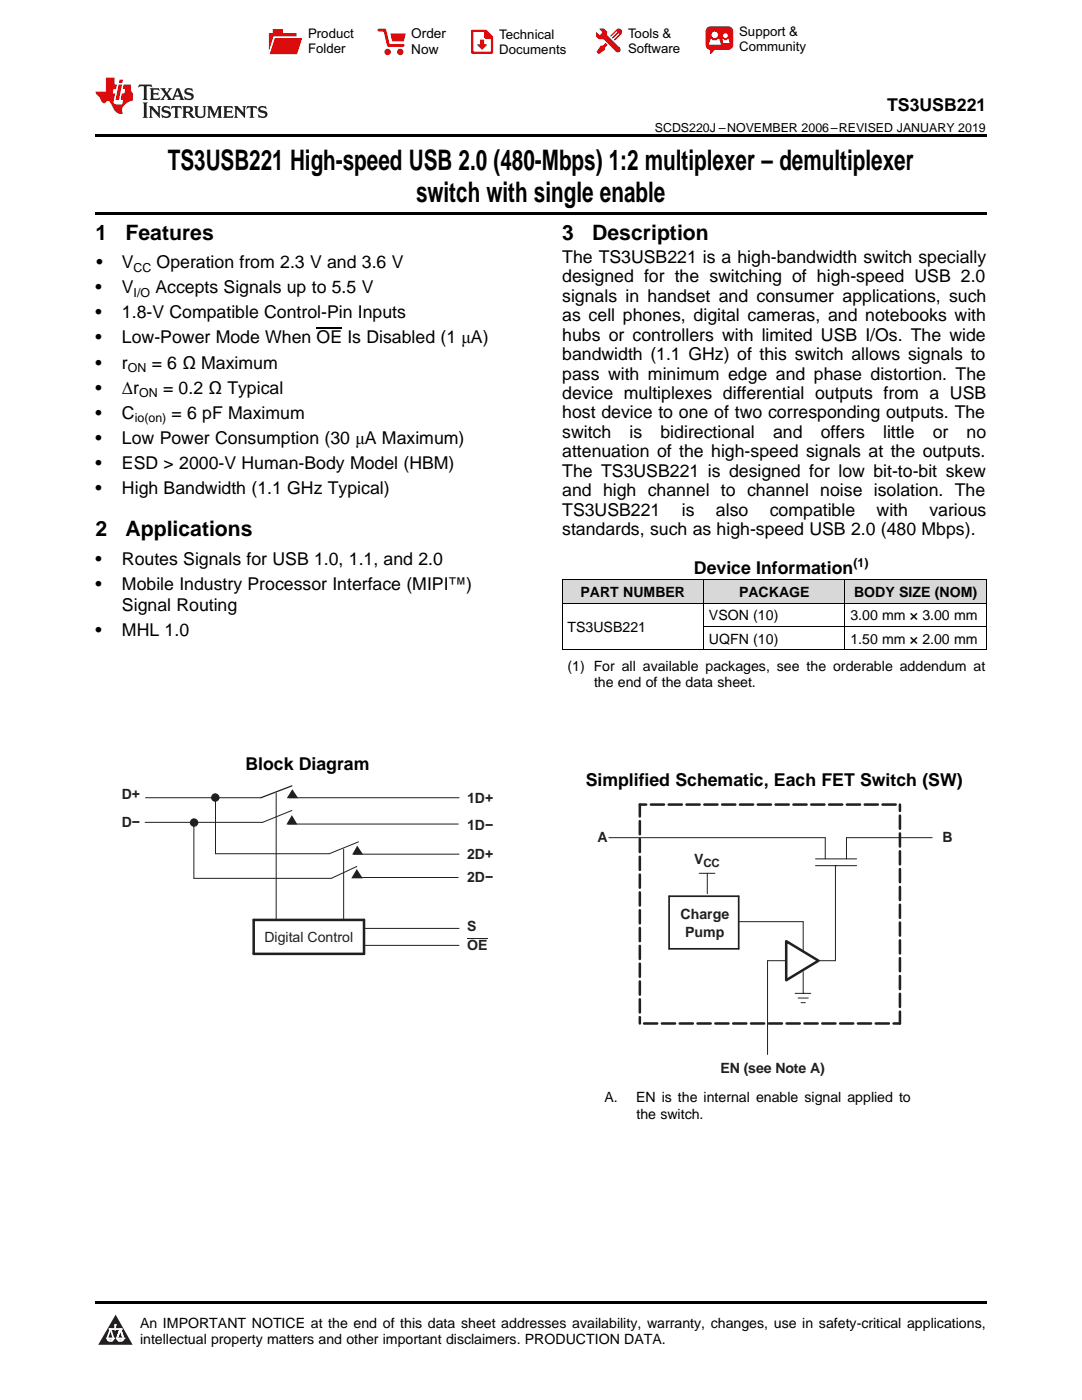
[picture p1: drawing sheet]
<svg xmlns="http://www.w3.org/2000/svg" width="216mm" height="279mm" viewBox="0 0 216 279" stroke-linecap="round" stroke-linejoin="round" font-family="sans-serif">
<defs><g id="words">
<g font-size="5.6">
<text x="33.5" y="33.9">TS3USB221 High-speed USB 2.0 (480-Mbps) 1:2 multiplexer – demultiplexer</text>
<text x="83" y="40.3">switch with single enable</text>
</g>
<g font-size="4.2">
<text x="19" y="47.8">1</text>
<text x="25" y="47.8">Features</text>
<text x="112.2" y="47.8">3</text>
<text x="118.2" y="47.8">Description</text>
<text x="19" y="107">2</text>
<text x="25" y="107">Applications</text>
</g>
<g font-size="3.5">
<text x="177" y="22.2">TS3USB221</text>
<text x="19.2" y="53.5">•</text>
<text x="24.3" y="53.5">V</text>
<text x="31.3" y="53.5">Operation from 2.3 V and 3.6 V</text>
<text x="112.2" y="52.5">The TS3USB221 is a high-bandwidth switch specially</text>
<text x="19" y="58.5">•</text>
<text x="24.3" y="58.5">V</text>
<text x="31" y="58.5">Accepts Signals up to 5.5 V</text>
<text x="112.2" y="56.3">designed for the switching of high-speed USB 2.0</text>
<text x="19" y="63.5">•</text>
<text x="24.3" y="63.5">1.8-V Compatible Control-Pin Inputs</text>
<text x="112.2" y="60.2">signals in handset and consumer applications, such</text>
<text x="112.2" y="64.1">as cell phones, digital cameras, and notebooks with</text>
<text x="19" y="68.5">•</text>
<text x="24.3" y="68.5">Low-Power Mode When OE Is Disabled (1 μA)</text>
<text x="112.2" y="68">hubs or controllers with limited USB I/Os. The wide</text>
<text x="112.2" y="71.9">bandwidth (1.1 GHz) of this switch allows signals to</text>
<text x="19" y="73.6">•</text>
<text x="24.3" y="73.6">r</text>
<text x="30.3" y="73.6">= 6 Ω Maximum</text>
<text x="112.2" y="75.7">pass with minimum edge and phase distortion. The</text>
<text x="19" y="78.6">•</text>
<text x="19" y="83.6">•</text>
<text x="24.3" y="78.6">Δr</text>
<text x="24.3" y="83.6">C</text>
<text x="32.5" y="78.6">= 0.2 Ω Typical</text>
<text x="34.2" y="83.6">= 6 pF Maximum</text>
<text x="112.2" y="79.6">device multiplexes differential outputs from a USB</text>
<text x="112.2" y="83.5">host device to one of two corresponding outputs. The</text>
<text x="19" y="88.6">•</text>
<text x="24.3" y="88.6">Low Power Consumption (30 μA Maximum)</text>
<text x="112.2" y="87.4">switch</text>
<text x="125.6" y="87.4">is</text>
<text x="131.8" y="87.4">bidirectional</text>
<text x="154.2" y="87.4">and</text>
<text x="163.8" y="87.4">offers</text>
<text x="176.2" y="87.4">little</text>
<text x="186.1" y="87.4">or</text>
<text x="192.9" y="87.4">no</text>
<text x="19" y="93.6">•</text>
<text x="24.3" y="93.6">ESD &gt; 2000-V Human-Body Model (HBM)</text>
<text x="112.2" y="91.3">attenuation of the high-speed signals at the outputs.</text>
<text x="112.2" y="95.1">The TS3USB221 is designed for low bit-to-bit skew</text>
<text x="19" y="98.6">•</text>
<text x="24.3" y="98.6">High Bandwidth (1.1 GHz Typical)</text>
<text x="112.2" y="99">and high channel to channel noise isolation. The</text>
<text x="112.2" y="102.9">TS3USB221</text>
<text x="112.2" y="106.8">standards, such as high-speed USB 2.0 (480 Mbps).</text>
<text x="136" y="102.9">is</text>
<text x="142.9" y="102.9">also</text>
<text x="153.6" y="102.9">compatible</text>
<text x="174.9" y="102.9">with</text>
<text x="185.5" y="102.9">various</text>
<text x="19" y="112.7">•</text>
<text x="24.3" y="112.7">Routes Signals for USB 1.0, 1.1, and 2.0</text>
<text x="19" y="117.8">•</text>
<text x="24.3" y="117.8">Mobile Industry Processor Interface (MIPI™)</text>
<text x="138.5" y="114.5">Device Information</text>
<text x="24.3" y="122">Signal Routing</text>
<text x="19" y="127">•</text>
<text x="24.3" y="127">MHL 1.0</text>
<text x="49" y="153.7">Block Diagram</text>
<text x="116.9" y="156.8">Simplified Schematic, Each FET Switch (SW)</text>
</g>
<g font-size="2.8">
<text x="115.8" y="119.2">PART NUMBER</text>
<text x="147.5" y="119.2">PACKAGE</text>
<text x="170.4" y="119.2">BODY SIZE (NOM)</text>
<text x="141.5" y="123.8">VSON (10)</text>
<text x="169.7" y="123.8">3.00 mm × 3.00 mm</text>
<text x="113.2" y="126.2">TS3USB221</text>
<text x="141.5" y="128.5">UQFN (10)</text>
<text x="169.7" y="128.5">1.50 mm × 2.00 mm</text>
<text x="113.2" y="134">(1) For all available packages, see the orderable addendum at</text>
<text x="118.5" y="137.2">the end of the data sheet.</text>
<text x="120.6" y="219.9">A.</text>
<text x="126.9" y="219.9">EN is the internal enable signal applied to</text>
<text x="127" y="223.4">the switch.</text>
<text x="27.9" y="265">An IMPORTANT NOTICE at the end of this data sheet addresses availability, warranty, changes, use in safety-critical applications,</text>
<text x="27.9" y="268.2">intellectual property matters and other important disclaimers. PRODUCTION DATA.</text>
</g>
<g font-size="2.8" fill="#231f20">
<text x="24.3" y="159.5">D+</text>
<text x="93.2" y="160.2">1D+</text>
<text x="24.3" y="165">D−</text>
<text x="93.2" y="165.6">1D−</text>
<text x="93.2" y="171.4">2D+</text>
<text x="119.2" y="168.1">A</text>
<text x="138.5" y="172.5">V</text>
<text x="188" y="168.1">B</text>
<text x="93.2" y="176">2D−</text>
<text x="93.2" y="185.9">S</text>
<text x="135.8" y="183.3">Charge</text>
<text x="52.7" y="188">Digital Control</text>
<text x="93.2" y="189.6">OE</text>
<text x="136.7" y="186.9">Pump</text>
<text x="143.8" y="214.2">EN (see Note A)</text>
</g>
<g font-size="2.7">
<text x="82.1" y="7.7">Order</text>
<text x="82.1" y="10.7">Now</text>
</g>
<g font-size="2.6">
<text x="61.5" y="7.6">Product</text>
<text x="61.5" y="10.6">Folder</text>
<text x="99.6" y="7.8">Technical</text>
<text x="99.6" y="10.8">Documents</text>
<text x="125.3" y="7.6">Tools &amp;</text>
<text x="125.3" y="10.6">Software</text>
<text x="147.5" y="7.2">Support &amp;</text>
<text x="147.5" y="10.2">Community</text>
</g>
<g font-size="2.5">
<text x="130.7" y="26.3">SCDS220J –NOVEMBER 2006–REVISED JANUARY 2019</text>
<text x="26.6" y="54.2">CC</text>
<text x="26.7" y="59.2">I/O</text>
<text x="25.5" y="74.3">ON</text>
<text x="27.8" y="79.3">ON</text>
<text x="26.9" y="84.3">io(on)</text>
<text x="170.3" y="113.1">(1)</text>
</g>
<text font-size="2.3" fill="#231f20" x="140.4" y="173.1">CC</text>
</g></defs>
<g fill="#d8d8d8">
<path d="M112.2 115.8h28.2v4.6h-28.2z"/>
<path d="M140.4 115.8h28.2v4.6h-28.2z"/>
<path d="M168.6 115.8h28.2v4.6h-28.2z"/>
</g>
<path d="M23.1 262.4l3.4 6h-6.9z" fill="#231f20"/>
<path d="M21.4 267.1h1.2l-.3 .5h-.3a.55 .55 0 0 1-.6-.5z" fill-rule="evenodd" fill="#fff"/>
<path d="M21.4 267.1h1.2l-.3 .5h-.3a.55 .55 0 0 1-.6-.5z" fill="none" stroke="#231f20" stroke-width=".34"/>
<path d="M21.4 267.1l1.2 .1-.3 .4h-.5z" fill="none" stroke="#fff" stroke-width=".34"/>
<path d="M23 265.3h.1" fill="none" stroke="#fff" stroke-width=".34"/>
<path d="M23 264.4v.9z" fill="#fff"/>
<path d="M23 264.4v.9z" fill="none" stroke="#fff" stroke-width=".34"/>
<circle cx="23" cy="264.4" r=".17" fill="#fff"/>
<path d="M21.9 265.2h.1" fill="none" stroke="#fff" stroke-width=".34"/>
<path d="M21.9 265.2h2.3z" fill="#fff"/>
<path d="M21.9 265.2h2.3z" fill="none" stroke="#fff" stroke-width=".34"/>
<circle cx="24.2" cy="265.2" r=".17" fill="#fff"/>
<path d="M23.3 267.1h.1" fill="none" stroke="#fff" stroke-width=".34"/>
<path d="M24 265.2l-.7 1.9z" fill="#fff"/>
<path d="M24 265.2l-.7 1.9z" fill="none" stroke="#fff" stroke-width=".34"/>
<path d="M24 265.2l.7 1.9z" fill="#fff"/>
<path d="M24 265.2l.7 1.9z" fill="none" stroke="#fff" stroke-width=".34"/>
<path d="M24.6 267.1h.1" fill="none" stroke="#fff" stroke-width=".34"/>
<circle cx="21.4" cy="267.1" r=".17" fill="#fff"/>
<path d="M22.1 265.2l-.7 1.9z" fill="#fff"/>
<path d="M22.1 265.2l-.7 1.9z" fill="none" stroke="#fff" stroke-width=".34"/>
<path d="M22.1 265.2l.5 1.9z" fill="#fff"/>
<path d="M22.1 265.2l.5 1.9z" fill="none" stroke="#fff" stroke-width=".34"/>
<circle cx="22.6" cy="267.1" r=".17" fill="#fff"/>
<path d="M23.4 267.1h1.3a.65 .65 0 0 1-.7 .5 .65 .65 0 0 1-.6-.5z" fill-rule="evenodd" fill="#fff"/>
<path d="M23.4 267.1h1.3a.65 .65 0 0 1-.7 .5 .65 .65 0 0 1-.6-.5z" fill="none" stroke="#231f20" stroke-width=".34"/>
<path d="M23.4 267.1h1.3l-.4 .5h-.6z" fill="none" stroke="#fff" stroke-width=".34"/>
<path d="M23.3 267.1h.1" fill="none" stroke="#fff" stroke-width=".34"/>
<circle cx="24.7" cy="267.1" r=".17" fill="#fff"/>
<path d="M19 259.7h177.8v.5h-177.8z" fill="#000"/>
<path d="M127.7 160.6h51.9M179.6 160.6v43.7M127.7 204.3v-43.7M179.6 204.3h-51.9" fill="none" stroke="#231f20" stroke-width=".51" stroke-dasharray="2.6 .9" stroke-dashoffset="1.4"/>
<path d="M166.7 172.8v18.9" fill="none" stroke="#231f20" stroke-width=".2"/>
<path d="M164.5 171.4h4.4l-.3 1.3h-4.4z" fill-rule="evenodd" fill="#fff"/>
<path d="M121.5 167.2h43.2v4.2M162.7 171.4h8.2M162.7 172.8h8.2M166.7 172.8h.1M186 167.2h-17.1v4.2M153.2 191.7v18.7" fill="none" stroke="#231f20" stroke-width=".2"/>
<path d="M133.5 178.9h13.9v10.5h-13.9z" fill="none" stroke="#231f20" stroke-width=".34"/>
<circle cx="158.6" cy="191.7" r=".17" fill="#231f20"/>
<path d="M153.2 191.7h13.5" fill="none" stroke="#231f20" stroke-width=".2"/>
<path d="M156.9 187.8l6.4 3.9-6.4 3.9z" fill="#fff"/>
<path d="M156.9 187.8l6.4 3.9-6.4 3.9z" fill="none" stroke="#231f20" stroke-width=".51"/>
<path d="M70.6 170.5h21M139.5 174.3h3.2M141.1 174.3v4.1M147.4 183.9h12.9v6M158.7 198.2h3.1M159.3 199.2h2M160.3 198.2h.1M160.3 193.9v4.3M159.8 200.1h.9" fill="none" stroke="#231f20" stroke-width=".2"/>
<g fill="#231f20">
<path d="M71.3 168.8l1.2 1.8h-2.2z" fill-rule="evenodd"/>
<circle cx="43" cy="159.2" r=".71"/>
</g>
<g fill="none" stroke="#231f20" stroke-width=".25">
<path d="M58.2 156.8l-6.1 2.4"/>
<circle cx="43" cy="159.2" r=".71"/>
</g>
<path d="M29 159.2h23.1M57.6 159.2h34" fill="none" stroke="#231f20" stroke-width=".2"/>
<path d="M58.3 157.5l1.2 1.8h-2.3z" fill-rule="evenodd" fill="#231f20"/>
<path d="M57.5 164.5h33.9" fill="none" stroke="#231f20" stroke-width=".2"/>
<g fill="#231f20">
<path d="M58.2 162.7l1.1 1.8h-2.2z" fill-rule="evenodd"/>
<circle cx="38.7" cy="164.2" r=".71"/>
</g>
<circle cx="38.7" cy="164.2" r=".71" fill="none" stroke="#231f20" stroke-width=".25"/>
<path d="M58.2 161.7l-5.8 2.4h-23.5M70.5 175.1h20.9" fill="none" stroke="#231f20" stroke-width=".2"/>
<path d="M71.2 173.4l1.2 1.9h-2.3z" fill-rule="evenodd" fill="#231f20"/>
<path d="M43 159.2v11.2h22.7l5.8-2.4M55.1 158.3v25M38.7 164.1v11.2h27.4l5.1-2.4M68.6 169.5v13.8M72.6 185.3h19M72.6 188.7h19M93.2 187.3h4.1" fill="none" stroke="#231f20" stroke-width=".2"/>
<path d="M50.6 183.6h22v6.8h-22z" fill="none" stroke="#231f20" stroke-width=".51"/>
<path d="M112.2 115.7h84.6M112.2 115.8v14M140.4 115.8v14M168.6 115.8v14M196.8 115.8v14M112.2 129.7h84.6M112.2 120.4h84.6M140.4 125h56.4" fill="none" stroke="#000" stroke-width=".2"/>
<path d="M19 26.8h177.8v.6h-177.8zM19 42.3h177.8v.5h-177.8z" fill="#000"/>
<path d="M27.7 16.9l-.1 .6 .6-.3h.5v.2v2.2l-.2 .4h1l-.2-.4v-2.2v-.2h.5l.6 .3-.2-.6zM29.9 17.6l.2 .4v1.6l-.2 .4h1.9l.1-.6a1.09 1.09 0 0 1-1.3 .1v-.6h.6l.4 .2v-.7l-.2 .2h-.8v-.6l.2-.1a1.01 1.01 0 0 1 1 .3l-.1-.6zM32 17.6l.9 1.2-1 1.2h.9l-.2-.3 .5-.7 .5 .7-.3 .3h1.7l-.2-.3 .1-.4h1l.1 .4-.2 .3h1l-.3-.4-.7-2h-.5l-1 2.2-.8-1.1 .9-1.1h-.9l.2 .2-.4 .7-.4-.7 .2-.2zM35.4 18l.4 1h-.8zM37 17.7a.66 .66 0 0 0-.2 .8 .66 .66 0 0 0 .6 .4l.7 .2 .1 .2a.8 .8 0 0 1-.7 .4 .8 .8 0 0 1-.7-.5l.1 .8 .2-.2a.94 .94 0 0 0 1.1 .1 .94 .94 0 0 0 .4-.9 1.48 1.48 0 0 0-1.3-.6v-.4a1.1 1.1 0 0 1 1.2 .2l-.2-.6-.2 .1-.5-.1zM28.5 20.4l.2 .4v2.3l-.2 .4h1l-.2-.4v-2.3l.2-.4zM29.7 21.2l.2 .4v1.5l-.2 .4h.8l-.3-.4 .1-1.3 1.6 1.8v-2l.2-.4h-.7l.2 .2v1.1l-1.2-1.3zM32.5 21.3a.66 .66 0 0 0-.2 .8 .66 .66 0 0 0 .6 .4l.6 .2 .2 .2a.8 .8 0 0 1-.8 .4 .8 .8 0 0 1-.7-.5l.2 .7 .2-.1a.94 .94 0 0 0 1 .1 .94 .94 0 0 0 .5-1 1.47 1.47 0 0 0-1.3-.6l-.1-.3a1.1 1.1 0 0 1 1.3 .2l-.2-.6-.2 .1-.5-.2zM34.3 21.2l-.2 .6a.64 .64 0 0 1 .8-.3v1.6l-.2 .4h1l-.3-.4 .1-1.6a.66 .66 0 0 1 .8 .3l-.2-.6zM36.3 21.2l.3 .4v1.5l-.3 .4h1l-.2-.2v-.7h.5l.1 .1a.8 .8 0 0 0 1.2 .7l-1-1a.62 .62 0 0 0 .6-.5 .62 .62 0 0 0-.6-.7zM37.1 21.5h.1a.48 .48 0 0 1 .6 0 .48 .48 0 0 1 .1 .6l-.2 .1-.6 .1zM38.7 21.2l.2 .2a2.29 2.29 0 0 0 .4 2 1.05 1.05 0 0 0 1.7-.7v-1.3l.2-.2h-.8l.2 .4v1.1a.61 .61 0 0 1-.6 .6 .61 .61 0 0 1-.6-.6v-1.1l.3-.4zM41.3 21.2l.3 .4v1.5l-.3 .4h.8l-.2-.4v-1.4l.8 1.9 .9-1.9v1.4l-.2 .4h.9l-.2-.4v-1.5l.2-.4h-.8l-.7 1.5-.6-1.5zM44.5 21.2l.2 .4v1.5l-.2 .4h1.9l.2-.6a1.1 1.1 0 0 1-1.4 .2v-.7h.6l.4 .2v-.6l-.2 .1-.8 .1v-.6l.2-.1a1.02 1.02 0 0 1 1.1 .2l-.2-.5zM46.7 21.2l.2 .4v1.5l-.2 .4h.8l-.3-.4 .1-1.3 1.6 1.8v-2l.2-.4h-.7l.2 .2v1.1l-1.2-1.3zM49.3 21.2l-.1 .6a.64 .64 0 0 1 .8-.3v1.6l-.3 .4h1l-.2-.4v-1.6a.66 .66 0 0 1 .8 .3l-.1-.6zM51.7 21.3a.66 .66 0 0 0-.2 .7 .66 .66 0 0 0 .7 .5l.6 .2 .1 .2a.8 .8 0 0 1-.7 .4 .8 .8 0 0 1-.7-.5l.1 .7 .2-.1a.94 .94 0 0 0 1.1 .1 .94 .94 0 0 0 .4-1 1.48 1.48 0 0 0-1.2-.6l-.1-.3a1.1 1.1 0 0 1 1.2 .2l-.2-.6-.1 .1-.6-.2z" fill="#231f20"/>
<path d="M21.1 15.5v2.8h-2v.4l.9 .9a.96 .96 0 0 0 1 1 .59 .59 0 0 1 .5-.4 .59 .59 0 0 1 .5 .3l.4 .8a1.61 1.61 0 0 0 2.1 1.3 1.63 1.63 0 0 1 1.1-2.2l.9-.3v-1.5a1.6 1.6 0 0 1-.4-1.7h-1.4l-.2 .9h.5l-.2 .8h-.5l-.2 1v.3h.5l-.2 .9h-.7a.74 .74 0 0 1-1-.6l.3-1.6h-.5l.2-.8h.5l.1-.9h-.4v-1.4zM23.7 16.9l-.7 3h.8l.6-3zM23.8 15.9l-.1 .7h.7l.2-.7z" fill="#ee1d23"/>
<g fill="#d60000">
<path d="M54.4 5.8h2v.8h2.8v4.2h-5.5v-4.2h.7z" fill-rule="evenodd"/>
<path d="M54.7 7.5h5.6l-1 3.3h-5.6z" fill-rule="evenodd"/>
</g>
<path d="M54.6 7.4h5.8l-.1 .1h-5.5l-1.1 3.3z" fill-rule="evenodd" fill="#fff"/>
<path d="M54.6 7.4h5.8l-.1 .1h-5.5l-1.1 3.3z" fill="none" stroke="#fff" stroke-width=".2"/>
<path d="M75.6 6h1.2l.7 3.1h3" fill="none" stroke="#d60000" stroke-width=".56"/>
<g fill="#d60000">
<path d="M77.9 6.7h3.1l-.4 1.5h-2.3z" fill-rule="evenodd"/>
<circle cx="77.3" cy="10.4" r=".64"/>
<circle cx="79.9" cy="10.4" r=".64"/>
</g>
<path d="M94.2 6.2h2.7l1.3 1.2v3.1h-4z" fill="none" stroke="#d60000" stroke-width=".44"/>
<g fill="#d60000">
<path d="M95.8 7.9h.8v1h.6l-1 1.1-1-1v-.1h.6z" fill-rule="evenodd"/>
<path d="M96.6 6.2h.3l1.3 1.2v.4h-1.3l-.3-.4z" fill-rule="evenodd"/>
<path d="M119.6 5.7h.9l.6 .6 .1 .7 2.5 2.5-.8 .8-2.3-2.3-1.1-.2-.6-.6v-.8l.7 .6 .5-.4v-.2l-.4-.5z" fill-rule="evenodd"/>
<path d="M119.9 9.1h.4l.5-.5 .4 .4-.5 .5v.4l-1.2 .9-.5-.5z" fill-rule="evenodd"/>
<path d="M123 5.9a.67 .67 0 0 1 .9 0 .67 .67 0 0 1 0 .9z" fill-rule="evenodd"/>
<path d="M123 5.9l.9 .9-1.2 1.2h-.2l.1-.2 .9-.9 .1-.2h-.3l-.9 1h-.2v-.2l.9-1 .1-.2h-.3l-.9 1h-.2v-.2z" fill-rule="evenodd"/>
<circle cx="123.3" cy="9.9" r=".54"/>
</g>
<path d="M121.1 6.3l-.1 .7" fill="none" stroke="#d60000" stroke-width=".2"/>
<g fill="#d60000">
<path d="M141.1 5.5l.6-.2h3.6a.95 .95 0 0 1 1 .9v2.8a.95 .95 0 0 1-1 .9h-3.6a.95 .95 0 0 1-.9-.9v-2.8z" fill-rule="evenodd"/>
<path d="M141.7 9.9h.9l-.7 .9h-.2z" fill-rule="evenodd"/>
</g>
<g fill="#fff">
<path d="M144.3 8.6h1.3z"/>
<path d="M141.8 7.8h.3l.1 .2h.8l.2-.2h.3l.4 1.1h-2.5z" fill-rule="evenodd"/>
<path d="M144.2 7.8h.2l.2 .2h.4l.2-.2h.2l.2 .8h-1.3z" fill-rule="evenodd"/>
<circle cx="142.6" cy="6.9" r=".65"/>
<circle cx="144.8" cy="7.1" r=".48"/>
</g>
<path d="M63.2 65.4h5.1" fill="none" stroke="#000" stroke-width=".25"/>
<use href="#words"/>
</svg>
